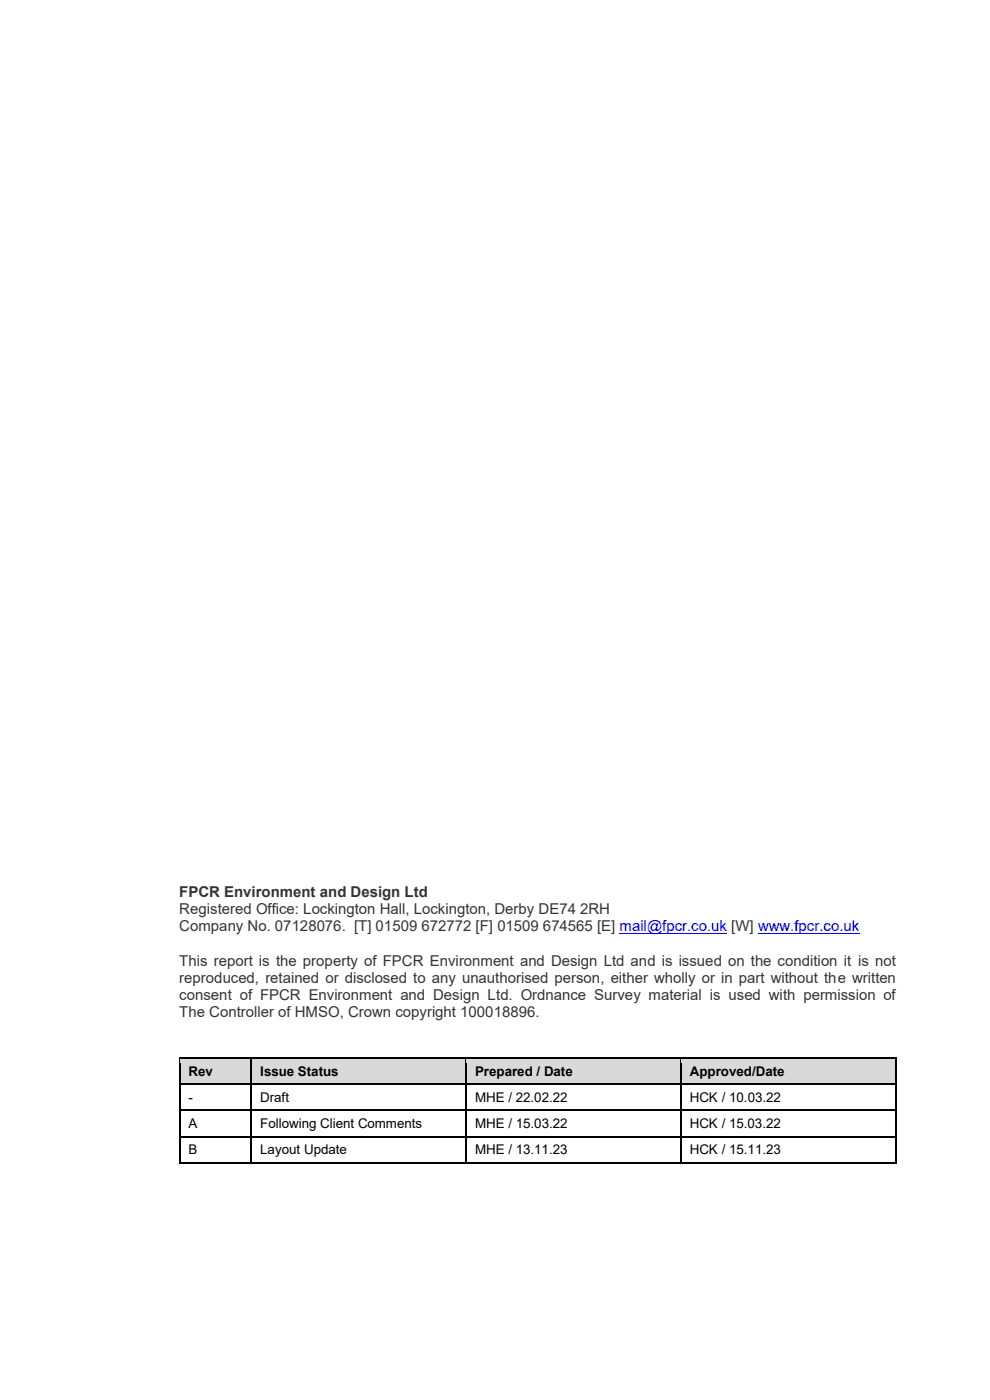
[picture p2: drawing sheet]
<svg xmlns="http://www.w3.org/2000/svg" width="210mm" height="297mm" viewBox="0 0 210 297" stroke-linecap="round" stroke-linejoin="round" font-family="sans-serif">
<defs><g id="words">
<g font-size="3.2" fill="#333">
<text x="38" y="190.3">FPCR Environment and Design Ltd</text>
<text x="38" y="193.9">Registered Office: Lockington Hall, Lockington, Derby DE74 2RH</text>
<text x="38" y="197.6">Company No. 07128076. [T] 01509 672772 [F] 01509 674565 [E] mail@fpcr.co.uk [W] www.fpcr.co.uk</text>
<text x="38" y="204.9">This report is the property of FPCR Environment and Design Ltd and is issued on the condition it is not</text>
<text x="38" y="208.5">reproduced, retained or disclosed to any unauthorised person, either wholly or in part without the written</text>
<text x="38" y="212.2">consent of FPCR Environment and Design Ltd. Ordnance Survey material is used with permission of</text>
<text x="38" y="215.8">The Controller of HMSO, Crown copyright 100018896.</text>
</g>
<g font-size="2.8">
<text x="40" y="228.3">Rev</text>
<text x="40" y="233.9">-</text>
<text x="55.2" y="228.3">Issue Status</text>
<text x="55.2" y="233.9">Draft</text>
<text x="100.8" y="228.3">Prepared / Date</text>
<text x="100.8" y="233.9">MHE / 22.02.22</text>
<text x="146.3" y="228.3">Approved/Date</text>
<text x="146.3" y="233.9">HCK / 10.03.22</text>
<text x="40" y="239.4">A</text>
<text x="55.2" y="239.4">Following Client Comments</text>
<text x="100.8" y="239.4">MHE / 15.03.22</text>
<text x="146.3" y="239.4">HCK / 15.03.22</text>
<text x="40" y="244.9">B</text>
<text x="55.2" y="244.9">Layout Update</text>
<text x="100.8" y="244.9">MHE / 13.11.23</text>
<text x="146.3" y="244.9">HCK / 15.11.23</text>
</g>
</g></defs>
<path d="M131.4 198h22.8M160.8 198h21.5" fill="none" stroke="#00f" stroke-width=".21"/>
<g fill="#d9d9d9">
<path d="M38.2 224.7h15v5.2h-15z" fill-rule="evenodd"/>
<path d="M40 225.7h11.4v3.2h-11.4z" fill-rule="evenodd"/>
<path d="M53.4 224.7h45.3v5.2h-45.3z" fill-rule="evenodd"/>
<path d="M55.2 225.7h41.8v3.2h-41.8z" fill-rule="evenodd"/>
<path d="M99 224.7h45.3v5.2h-45.3z" fill-rule="evenodd"/>
<path d="M100.8 225.7h41.7v3.2h-41.7z" fill-rule="evenodd"/>
<path d="M144.6 224.7h45.3v5.2h-45.3z" fill-rule="evenodd"/>
<path d="M146.3 225.7h41.8v3.2h-41.8z" fill-rule="evenodd"/>
</g>
<g fill="#000">
<path d="M38 224.4h.3v1.3h-.3z" fill-rule="evenodd"/>
<path d="M38 224.4h.3v.3h-.3z" fill-rule="evenodd"/>
</g>
<path d="M38.3 224.5h14.9" fill="none" stroke="#000" stroke-width=".25"/>
<path d="M38.3 224.7h14.9v1h-14.9z" fill-rule="evenodd" fill="#d9d9d9"/>
<g fill="#000">
<path d="M53.2 224.7h.2v1h-.2z" fill-rule="evenodd"/>
<path d="M53.2 224.4h.2v.3h-.2z" fill-rule="evenodd"/>
</g>
<path d="M53.4 224.5h45.3" fill="none" stroke="#000" stroke-width=".25"/>
<path d="M53.4 224.7h45.3v1h-45.3z" fill-rule="evenodd" fill="#d9d9d9"/>
<g fill="#000">
<path d="M98.7 224.7h.3v1h-.3z" fill-rule="evenodd"/>
<path d="M98.7 224.4h.3v.3h-.3z" fill-rule="evenodd"/>
</g>
<path d="M99 224.5h45.3" fill="none" stroke="#000" stroke-width=".25"/>
<path d="M99 224.7h45.3v1h-45.3z" fill-rule="evenodd" fill="#d9d9d9"/>
<g fill="#000">
<path d="M144.3 224.7h.3v1h-.3z" fill-rule="evenodd"/>
<path d="M144.3 224.4h.3v.3h-.3z" fill-rule="evenodd"/>
</g>
<path d="M144.6 224.5h45.3" fill="none" stroke="#000" stroke-width=".25"/>
<path d="M144.6 224.7h45.3v1h-45.3z" fill-rule="evenodd" fill="#d9d9d9"/>
<g fill="#000">
<path d="M189.9 224.4h.2v1.3h-.2z" fill-rule="evenodd"/>
<path d="M189.9 224.4h.2v.3h-.2z" fill-rule="evenodd"/>
</g>
<path d="M38.1 228.9h15.2v1h-15.2z" fill-rule="evenodd" fill="#d9d9d9"/>
<path d="M38.1 225.7v4.2" fill="none" stroke="#000" stroke-width=".25"/>
<path d="M53.3 228.9h45.6v1h-45.6z" fill-rule="evenodd" fill="#d9d9d9"/>
<path d="M53.3 225.7v4.2" fill="none" stroke="#000" stroke-width=".25"/>
<path d="M98.9 228.9h45.5v1h-45.5z" fill-rule="evenodd" fill="#d9d9d9"/>
<path d="M98.9 225.7v4.2" fill="none" stroke="#000" stroke-width=".25"/>
<path d="M144.4 228.9h45.6v1h-45.6z" fill-rule="evenodd" fill="#d9d9d9"/>
<g fill="none" stroke="#000" stroke-width=".25">
<path d="M38.1 231.2v4.3M38.1 236.7v4.3M38.3 230.1h14.9M38.3 235.6h14.9M53.3 231.2v4.3M53.3 236.7v4.3M53.4 230.1h45.3M53.4 235.6h45.3M98.9 231.2v4.3M98.9 236.7v4.3M99 230.1h45.3M99 235.6h45.3"/>
<path d="M144.4 225.7v4.2M144.4 231.2v4.3M144.4 236.7v4.3M144.6 230.1h45.3M144.6 235.6h45.3M190 225.7v4.2M190 231.2v4.3M190 236.7v4.3M38.1 242.3v4.2M38.3 241.1h14.9M38.3 246.6h14.9M53.3 242.3v4.2"/>
<path d="M53.4 241.1h45.3M53.4 246.6h45.3M98.9 242.3v4.2M99 241.1h45.3M99 246.6h45.3M144.4 242.3v4.2M144.6 241.1h45.3M144.6 246.6h45.3M190 242.3v4.2"/>
</g>
<g fill="#000">
<path d="M38 229.9h.3v1.3h-.3z" fill-rule="evenodd"/>
<path d="M38 235.5h.3v1.2h-.3z" fill-rule="evenodd"/>
<path d="M53.2 229.9h.2v1.3h-.2z" fill-rule="evenodd"/>
<path d="M53.2 235.5h.2v1.2h-.2z" fill-rule="evenodd"/>
<path d="M98.7 229.9h.3v1.3h-.3z" fill-rule="evenodd"/>
<path d="M98.7 235.5h.3v1.2h-.3z" fill-rule="evenodd"/>
<path d="M144.3 229.9h.3v1.3h-.3z" fill-rule="evenodd"/>
<path d="M144.3 235.5h.3v1.2h-.3z" fill-rule="evenodd"/>
<path d="M189.9 229.9h.2v1.3h-.2z" fill-rule="evenodd"/>
<path d="M189.9 235.5h.2v1.2h-.2z" fill-rule="evenodd"/>
<path d="M38 241h.3v1.3h-.3z" fill-rule="evenodd"/>
<path d="M38 246.5h.3v.3h-.3z" fill-rule="evenodd"/>
<path d="M38 246.5h.3v.3h-.3z" fill-rule="evenodd"/>
<path d="M53.2 241h.2v1.3h-.2z" fill-rule="evenodd"/>
<path d="M53.2 246.5h.2v.3h-.2z" fill-rule="evenodd"/>
<path d="M98.7 241h.3v1.3h-.3z" fill-rule="evenodd"/>
<path d="M98.7 246.5h.3v.3h-.3z" fill-rule="evenodd"/>
<path d="M144.3 241h.3v1.3h-.3z" fill-rule="evenodd"/>
<path d="M144.3 246.5h.3v.3h-.3z" fill-rule="evenodd"/>
<path d="M189.9 241h.2v1.3h-.2z" fill-rule="evenodd"/>
<path d="M189.9 246.5h.2v.3h-.2z" fill-rule="evenodd"/>
<path d="M189.9 246.5h.2v.3h-.2z" fill-rule="evenodd"/>
</g>
<use href="#words"/>
</svg>
